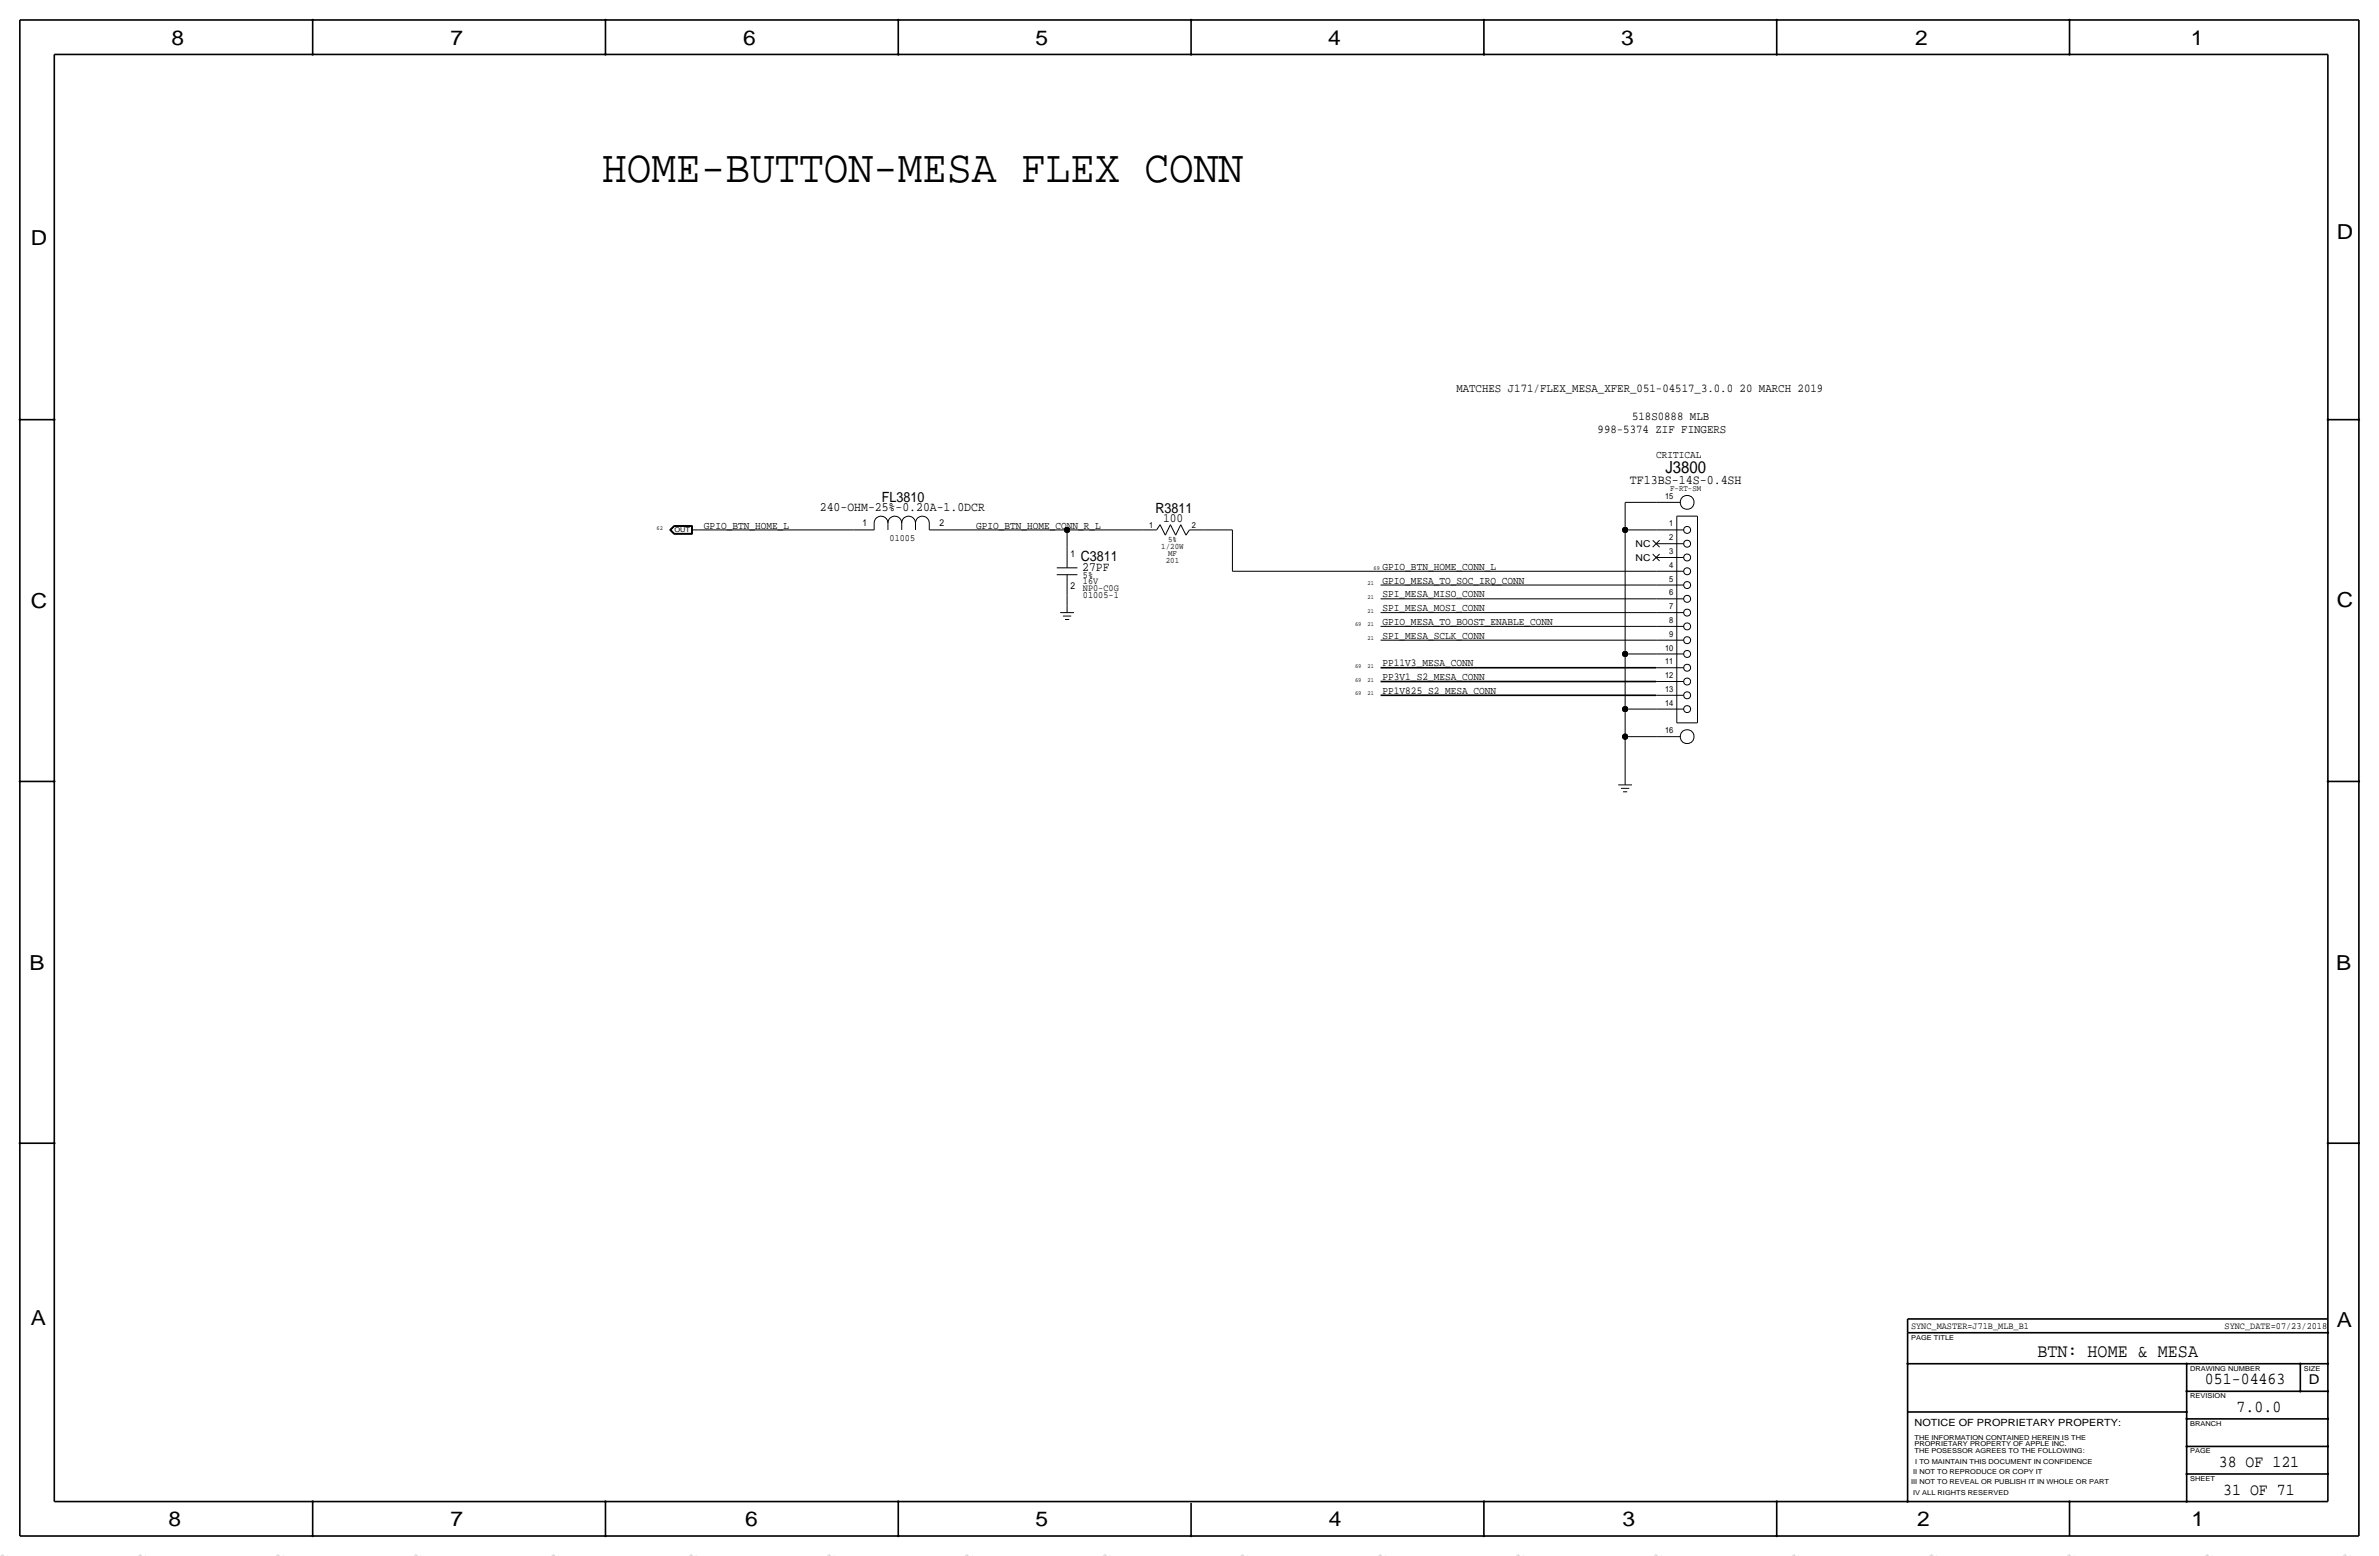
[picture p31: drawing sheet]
<svg xmlns="http://www.w3.org/2000/svg" width="877mm" height="574mm" viewBox="0 0 877 574" stroke-linecap="round" stroke-linejoin="round" font-family="sans-serif">
<defs><g id="words">
<text font-size="17" x="221.9" y="67.1">HOME-BUTTON-MESA FLEX CONN</text>
<g font-size="7.6">
<text x="63.2" y="16.5">8</text>
<text x="166.1" y="16.5">7</text>
<text x="274" y="16.5">6</text>
<text x="381.7" y="16.5">5</text>
<text x="489.7" y="16.5">4</text>
<text x="597.6" y="16.5">3</text>
<text x="706.1" y="16.5">2</text>
<text x="807.7" y="16.5">1</text>
<text x="861.5" y="88.1">D</text>
<text x="11.4" y="90.4">D</text>
<text x="11.4" y="224.3">C</text>
<text x="861.5" y="223.8">C</text>
<text x="10.9" y="357.6">B</text>
<text x="861.3" y="357.4">B</text>
<text x="11.4" y="488.4">A</text>
<text x="861.5" y="489.2">A</text>
<text x="62.2" y="562.6">8</text>
<text x="166.1" y="562.6">7</text>
<text x="274.8" y="562.6">6</text>
<text x="381.7" y="562.6">5</text>
<text x="489.9" y="562.6">4</text>
<text x="598.1" y="562.6">3</text>
<text x="706.8" y="562.6">2</text>
<text x="807.9" y="562.6">1</text>
</g>
<text font-size="6.9" x="751.1" y="500.1">BTN: HOME &amp; MESA</text>
<g font-size="6.2">
<text x="614" y="174.5">J3800</text>
<text x="812.9" y="510.3">051-04463</text>
<text x="824.6" y="520.4">7.0.0</text>
<text x="818" y="540.8">38 OF 121</text>
<text x="819.6" y="550.9">31 OF 71</text>
</g>
<g font-size="5.2">
<text x="325.1" y="184.9">FL3810</text>
<text x="425.9" y="189">R3811</text>
<text x="398.5" y="206.8">C3811</text>
</g>
<text font-size="5" x="851.2" y="510.3">D</text>
<text font-size="4.8" x="600.9" y="178.3">TF13BS-14S-0.4SH</text>
<g font-size="4.7">
<text x="302.3" y="188.5">240-OHM-25%-0.20A-1.0DCR</text>
<text x="428.8" y="192.5">100</text>
<text x="399" y="210.6">27PF</text>
</g>
<g font-size="4.4">
<text x="536.9" y="144.5">MATCHES J171/FLEX_MESA_XFER_051-04517_3.0.0 20 MARCH 2019</text>
<text x="601.7" y="154.7">518S0888 MLB</text>
<text x="589" y="159.8">998-5374 ZIF FINGERS</text>
</g>
<g font-size="3.9">
<text x="610.6" y="168.7">CRITICAL</text>
<text x="259.5" y="194.8">GPIO_BTN_HOME_L</text>
<text x="359.9" y="194.8">GPIO_BTN_HOME_CONN_R_L</text>
<text x="509.7" y="215.1">GPIO_MESA_TO_SOC_IRQ_CONN</text>
<text x="509.7" y="210.1">GPIO_BTN_HOME_CONN_L</text>
<text x="509.7" y="220.2">SPI_MESA_MISO_CONN</text>
<text x="509.7" y="225.3">SPI_MESA_MOSI_CONN</text>
<text x="509.7" y="230.4">GPIO_MESA_TO_BOOST_ENABLE_CONN</text>
<text x="509.7" y="235.5">SPI_MESA_SCLK_CONN</text>
<text x="509.7" y="245.6">PP11V3_MESA_CONN</text>
<text x="509.7" y="250.7">PP3V1_S2_MESA_CONN</text>
<text x="509.7" y="255.8">PP1V825_S2_MESA_CONN</text>
</g>
<text font-size="3.7" x="705.8" y="525.5">NOTICE OF PROPRIETARY PROPERTY:</text>
<g font-size="3.5">
<text x="318" y="194.1">1</text>
<text x="346.4" y="194.1">2</text>
<text x="328" y="199.4">01005</text>
<text x="603" y="201.7">NC</text>
<text x="394.7" y="205.5">1</text>
<text x="603" y="206.8">NC</text>
<text x="399.2" y="213.1">5%</text>
<text x="399.2" y="215.4">16V</text>
<text x="394.7" y="216.9">2</text>
<text x="399.2" y="220.5">01005-1</text>
<text x="399.2" y="217.9">NP0-C0G</text>
<text x="704.5" y="490">SYNC_MASTER=J71B_MLB_B1</text>
<text x="820.1" y="490">SYNC_DATE=07/23/2018</text>
</g>
<g font-size="3.1">
<text x="613.9" y="183.9">15</text>
<text x="615.7" y="181.1">F-RT-SM</text>
<text x="423.6" y="194.6">1</text>
<text x="439.4" y="194.6">2</text>
<text x="615.4" y="194.1">1</text>
<text x="428.1" y="202.4">1/20W</text>
<text x="430.6" y="199.9">5%</text>
<text x="615.4" y="199.1">2</text>
<text x="429.8" y="207.5">201</text>
<text x="430.6" y="205">MF</text>
<text x="615.4" y="209.3">4</text>
<text x="615.4" y="204.2">3</text>
<text x="615.4" y="214.4">5</text>
<text x="615.4" y="219.5">6</text>
<text x="615.4" y="224.5">7</text>
<text x="615.4" y="229.6">8</text>
<text x="613.9" y="239.8">10</text>
<text x="615.4" y="234.7">9</text>
<text x="613.9" y="244.9">11</text>
<text x="613.9" y="249.9">12</text>
<text x="613.9" y="255">13</text>
<text x="613.9" y="260.1">14</text>
<text x="613.9" y="270.3">16</text>
</g>
<g font-size="2.8" fill="#b6b6b4">
<text x="0" y="573.5" transform="rotate(45 0 573.5)">=</text>
<text x="101.6" y="573.5" transform="rotate(45 101.6 573.5)">=</text>
<text x="152.4" y="573.5" transform="rotate(45 152.4 573.5)">=</text>
<text x="203.2" y="573.5" transform="rotate(45 203.2 573.5)">=</text>
<text x="355.6" y="573.5" transform="rotate(45 355.6 573.5)">=</text>
<text x="406.4" y="573.5" transform="rotate(45 406.4 573.5)">=</text>
<text x="457.2" y="573.5" transform="rotate(45 457.2 573.5)">=</text>
<text x="609.6" y="573.5" transform="rotate(45 609.6 573.5)">=</text>
<text x="660.4" y="573.5" transform="rotate(45 660.4 573.5)">=</text>
<text x="711.2" y="573.5" transform="rotate(45 711.2 573.5)">=</text>
<text x="863.6" y="573.5" transform="rotate(45 863.6 573.5)">=</text>
</g>
<g font-size="2.5">
<text x="248.6" y="196.1">OUT</text>
<text x="704.5" y="493.8">PAGE TITLE</text>
<text x="807.4" y="505.2">DRAWING NUMBER</text>
<text x="849.3" y="505.2">SIZE</text>
<text x="807.4" y="515.4">REVISION</text>
<text x="807.4" y="525.5">BRANCH</text>
<text x="705.8" y="533.1">PROPRIETARY PROPERTY OF APPLE INC.</text>
<text x="705.8" y="530.6">THE INFORMATION CONTAINED HEREIN IS THE</text>
<text x="705.8" y="535.7">THE POSESSOR AGREES TO THE FOLLOWING:</text>
<text x="706.1" y="539.5">I TO MAINTAIN THIS DOCUMENT IN CONFIDENCE</text>
<text x="807.4" y="535.7">PAGE</text>
<text x="705.3" y="543.3">II NOT TO REPRODUCE OR COPY IT</text>
<text x="807.4" y="545.8">SHEET</text>
<text x="704.5" y="547.1">III NOT TO REVEAL OR PUBLISH IT IN WHOLE OR PART</text>
<text x="705.3" y="550.9">IV ALL RIGHTS RESERVED</text>
</g>
<g font-size="2.3">
<text x="242.1" y="195.3">62</text>
<text x="504.1" y="215.6">21</text>
<text x="506.4" y="210.1">69</text>
<text x="504.1" y="220.7">21</text>
<text x="504.1" y="225.8">21</text>
<text x="499.6" y="230.9">69</text>
<text x="504.1" y="230.9">21</text>
<text x="504.1" y="236">21</text>
<text x="499.6" y="246.1">69</text>
<text x="499.6" y="251.2">69</text>
<text x="504.1" y="246.1">21</text>
<text x="504.1" y="251.2">21</text>
<text x="499.6" y="256.3">69</text>
<text x="504.1" y="256.3">21</text>
</g>
</g></defs>
<g fill="none" stroke="#000" stroke-width=".37">
<path d="M246.9 195.3l1.6-1.5zM246.9 195.3l1.6 1.6zM247 195.3l1.5 1.5zM247.2 195.3l1.4 1.4zM247.3 195.3l1.3 1.3zM248.5 193.8h6.8zM248.5 196.9h6.8zM248.5 193.9l-1.5 1.4zM248.5 193.9h6.7zM248.5 196.8h6.7zM248.6 194l-1.4 1.3zM248.6 194h6.5z"/>
<path d="M248.6 196.7h6.5zM248.6 194.1l-1.3 1.2zM248.6 194.1h6.4zM248.6 196.6h6.4zM255 195.3h2.5zM255 194.1v2.5zM255.1 194v2.7zM255.2 193.9v2.9zM255.3 193.8v3.1zM257.5 195.3h57.2zM314.7 195.3h7.6zM322.3 192.8v2.5z"/>
<path d="M322.3 192.8a2.54 2.54 0 0 1 2.5-2.5 2.54 2.54 0 0 1 2.6 2.5 2.54 2.54 0 0 1 2.5-2.5 2.54 2.54 0 0 1 2.5 2.5 2.54 2.54 0 0 1 2.6-2.5 2.54 2.54 0 0 1 2.5 2.5 2.54 2.54 0 0 1 2.6-2.5 2.54 2.54 0 0 1 2.5 2.5M327.4 192.8v2.5zM332.4 192.8v2.5zM337.5 192.8v2.5zM342.6 195.3h7.6zM342.6 192.8v2.5zM350.2 195.3h43.2zM393.4 195.3h27.9zM393.4 195.3v6.4zM421.3 195.3h5.1zM427.7 193.4l-1.3 1.9zM427.7 193.4l1.9 3.9z"/>
<path d="M431.5 193.4l-1.9 3.9zM431.5 193.4l1.9 3.9zM435.3 193.4l1.9 3.9zM435.3 193.4l-1.9 3.9zM438.5 195.3h5.7zM438.5 195.3l-1.3 2zM444.2 195.3h10.2zM454.4 195.3v15.3zM599.1 195.3v45.7zM599.1 195.3h11.5zM599.1 185.2v10.1zM599.1 185.2h11.5z"/>
<path d="M609.3 199.1l2.5 2.6zM610.6 185.2h8.9zM610.6 195.3h10.1zM611.8 199.1l-2.5 2.6zM618.2 190.2h7.6zM618.2 190.2v76.2zM625.8 190.2v76.2zM389.6 209.3h7.6zM389.6 211.8h7.6zM393.4 219.5v3.8zM393.4 201.7v7.6zM393.4 211.8v7.7z"/>
<path d="M454.4 210.6h156.2zM509 215.6h101.6zM609.3 206.8l2.5-2.6zM609.3 204.2l2.5 2.6zM610.6 210.6h10.1zM610.6 205.5h10.1zM610.6 200.4h10.1zM610.6 215.6h10.1zM390.9 225.8h5zM391.9 227.1h3zM392.6 228.3h1.6zM393.4 223.3v2.5z"/>
<path d="M509 220.7h101.6zM509 225.8h101.6zM509 230.9h101.6zM509 236h101.6zM610.6 220.7h10.1zM610.6 236h10.1zM610.6 230.9h10.1zM610.6 225.8h10.1zM599.1 241v20.4zM599.1 241h11.5zM610.6 256.3h10.1zM610.6 251.2h10.1z"/>
<path d="M610.6 246.1h10.1zM610.6 241h10.1zM599.1 271.5v15.3zM599.1 271.5h11.5zM599.1 261.4v10.1zM599.1 261.4h11.5zM610.6 261.4h10.1zM610.6 271.5h8.9zM618.2 266.4h7.6zM596.6 289.3h5.1zM597.6 290.6h3.1zM598.4 291.8h1.5z"/>
<path d="M599.1 286.8v2.5z"/>
<circle cx="622" cy="185.2" r="2.56"/>
<circle cx="622" cy="195.3" r="1.28"/>
<circle cx="622" cy="200.4" r="1.28"/>
<circle cx="622" cy="215.7" r="1.28"/>
<circle cx="622" cy="210.6" r="1.28"/>
<circle cx="622" cy="205.5" r="1.28"/>
<circle cx="622" cy="230.9" r="1.28"/>
<circle cx="622" cy="225.8" r="1.28"/>
<circle cx="622" cy="220.7" r="1.28"/>
<circle cx="622" cy="236" r="1.28"/>
<circle cx="622" cy="241.1" r="1.28"/>
<circle cx="622" cy="251.2" r="1.28"/>
<circle cx="622" cy="256.3" r="1.28"/>
<circle cx="622" cy="246.1" r="1.28"/>
<circle cx="622" cy="271.5" r="2.56"/>
<circle cx="622" cy="261.4" r="1.28"/>
</g>
<g fill="none" stroke="#000" stroke-width=".6" stroke-linecap="butt">
<path d="M7.3 7.4v558.8zM7.3 7.4h862.3zM115.3 7.4v12.7zM223.2 7.4v12.7zM331.2 7.4v12.7zM439.1 7.4v12.7zM547.1 7.4v12.7zM655 7.4v12.7zM763 7.4v12.7zM869.6 7.4v558.8zM20 20.1v533.4zM20 20.1h838.2z"/>
<path d="M858.2 20.1v533.4zM7.3 154.7h12.7zM858.2 154.7h11.4zM509 246.1h101.6zM509 251.2h101.6zM509 256.3h101.6zM7.3 288h12.7zM858.2 288h11.4zM7.3 421.4h12.7zM858.2 421.4h11.4zM703.3 486.2h154.9zM703.3 486.2v5z"/>
<path d="M703.3 491.2h154.9zM703.3 491.2v62.3zM703.3 502.7h154.9zM806.1 502.7v50.8zM806.1 512.8h52.1zM848.1 502.7v10.1zM703.3 520.4h102.8zM806.1 533.1h52.1zM806.1 523h52.1zM20 553.5h838.2zM115.3 553.5v12.7zM223.2 553.5v12.7z"/>
<path d="M331.2 553.5v12.7zM439.1 554v12.2zM547.1 553.5v12.7zM655 553.5v12.7zM763 553.5v12.7zM806.1 543.3h52.1zM7.3 566.2h862.3z"/>
</g>
<g fill="#000" stroke="#000" stroke-width=".37">
<path d="M115.1 7.2h.4v.3h-.4zM115.1 19.9h.4v.3h-.4zM223 7.2h.4v.3h-.4zM223 19.9h.4v.3h-.4zM331 19.9h.4v.3h-.4zM331 7.2h.4v.3h-.4zM438.9 7.2h.4v.3h-.4zM438.9 19.9h.4v.3h-.4zM546.9 7.2h.4v.3h-.4zM546.9 19.9h.4v.3h-.4zM654.8 19.9h.4v.3h-.4zM654.8 7.2h.4v.3h-.4z"/>
<path d="M762.8 19.9h.4v.3h-.4zM762.8 7.2h.4v.3h-.4zM7.1 154.5h.4v.4h-.4zM19.8 154.5h.4v.4h-.4zM858 154.5h.4v.4h-.4zM869.5 154.5h.3v.4h-.3zM7.1 287.9h.4v.3h-.4zM19.8 287.9h.4v.3h-.4zM858 287.9h.4v.3h-.4zM869.5 287.9h.3v.3h-.3zM7.1 421.2h.4v.4h-.4zM19.8 421.2h.4v.4h-.4z"/>
<path d="M858 421.2h.4v.4h-.4zM869.5 421.2h.3v.4h-.3zM858 491.1h.4v.3h-.4zM703.1 502.5h.4v.3h-.4zM806 502.5h.3v.3h-.3zM806 512.7h.3v.3h-.3zM847.9 512.7h.3v.3h-.3zM847.9 502.5h.3v.3h-.3zM858 502.5h.4v.3h-.4zM858 512.7h.4v.3h-.4zM806 520.3h.3v.3h-.3zM806 522.8h.3v.4h-.3z"/>
<path d="M806 533h.3v.3h-.3zM858 522.8h.4v.4h-.4zM858 533h.4v.3h-.4zM115.1 553.3h.4v.3h-.4zM223 553.3h.4v.3h-.4zM331 553.3h.4v.3h-.4zM546.9 553.3h.4v.3h-.4zM654.8 553.3h.4v.3h-.4zM703.1 553.3h.4v.3h-.4zM762.8 553.3h.4v.3h-.4zM806 543.1h.3v.4h-.3zM806 553.3h.3v.3h-.3z"/>
<path d="M858 543.1h.4v.4h-.4zM115.1 566h.4v.3h-.4zM223 566h.4v.3h-.4zM331 566h.4v.3h-.4zM438.9 566h.4v.3h-.4zM546.9 566h.4v.3h-.4zM654.8 566h.4v.3h-.4z"/>
<circle cx="393.4" cy="195.3" r="1.02"/>
<circle cx="599.1" cy="195.3" r="1.02"/>
<circle cx="599.1" cy="241" r="1.02"/>
<circle cx="599.1" cy="271.5" r="1.02"/>
<circle cx="599.1" cy="261.4" r="1.02"/>
</g>
<use href="#words"/>
</svg>
